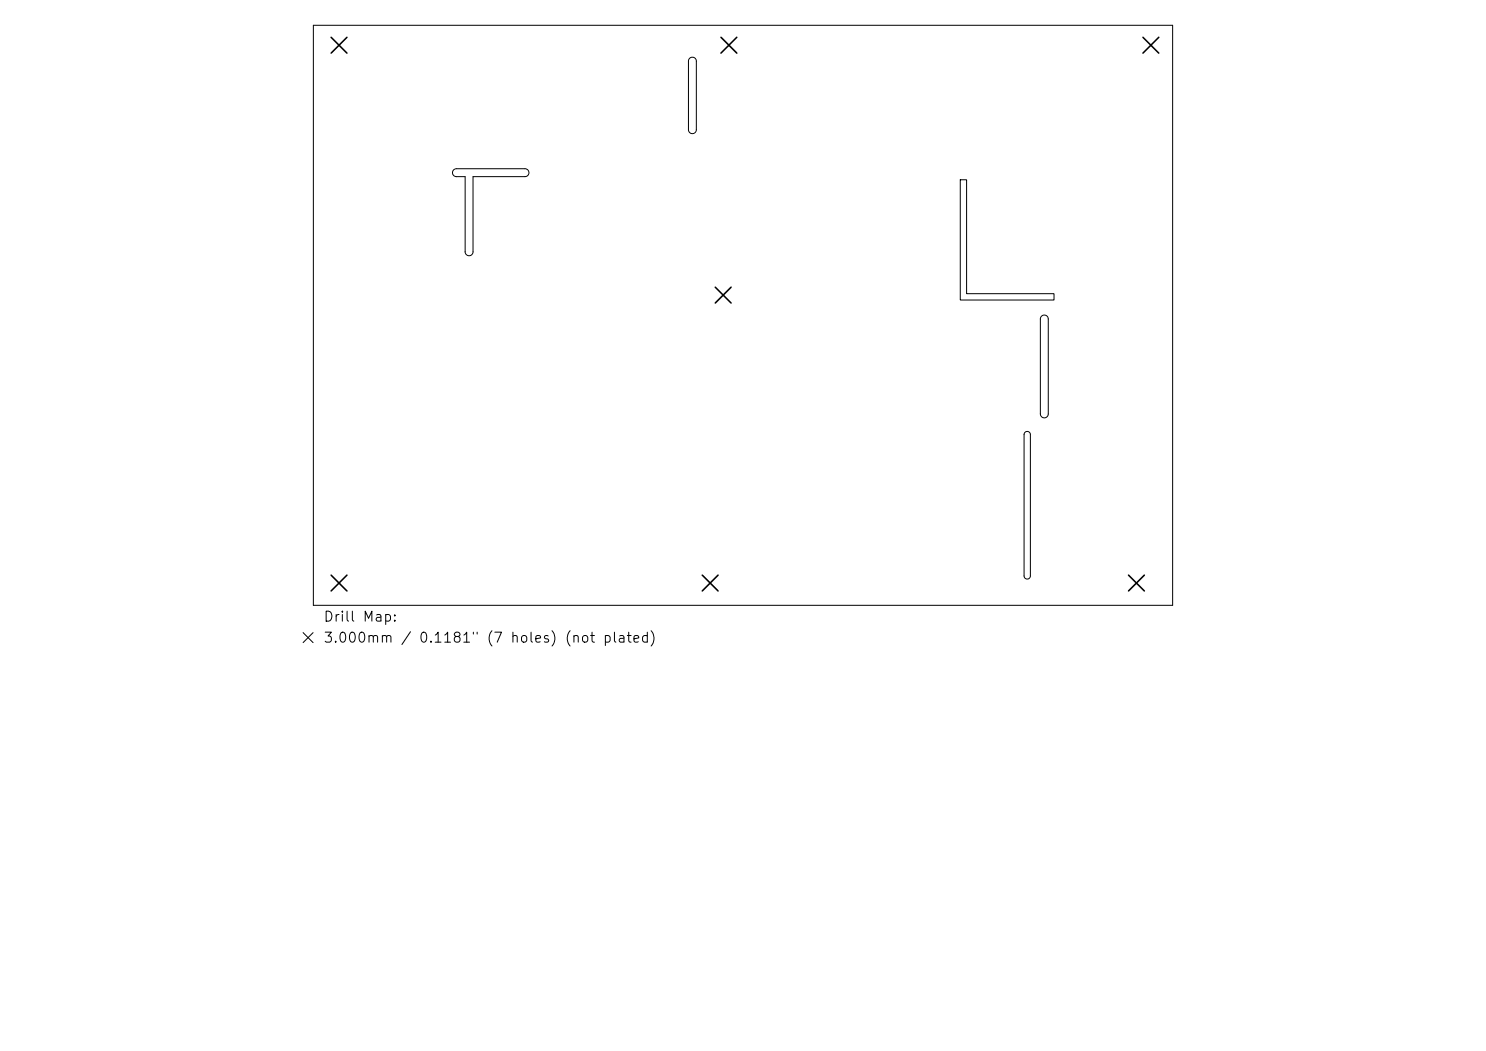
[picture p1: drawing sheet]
<svg xmlns="http://www.w3.org/2000/svg" width="297mm" height="210mm" viewBox="0 0 297 210" stroke-linecap="round" stroke-linejoin="round" font-family="sans-serif">
<defs><g id="words">
<g font-size="2">
<text x="64.5" y="124.7">Drill Map:</text>
<text x="64.5" y="128.9">3.000mm / 0.1181&quot; (7 holes) (not plated)</text>
</g>
</g></defs>
<path d="M62.6 5.1h171.8v115.9h-171.8zM137.8 11.7a.79 .79 0 0 1 .9-.2 .79 .79 0 0 1 .5 .7v13.7a.79 .79 0 0 1-.8 .8 .79 .79 0 0 1-.8-.8v-13.7zM90.7 33.9l.5-.2h13.7a.79 .79 0 0 1 .8 .8 .79 .79 0 0 1-.8 .8h-10.4v15a.79 .79 0 0 1-.7 .8 .79 .79 0 0 1-.8-.8v-15h-1.8a.79 .79 0 0 1-.7-.5 .79 .79 0 0 1 .2-.9zM191.9 35.9h1.3v22.8h17.5v1.2h-18.8zM208.2 63.2a.79 .79 0 0 1 .8-.2 .79 .79 0 0 1 .5 .7v19a.79 .79 0 0 1-.8 .8 .79 .79 0 0 1-.8-.8v-19zM204.9 86.4l.3-.2 .4 .1 .3 .5v28.3l-.1 .4-.5 .2-.4-.2-.2-.4v-28.3zM60.6 126.4l2 2M62.6 126.4l-2 2" fill="none" stroke="#000" stroke-width=".2"/>
<g fill="none" stroke="#000" stroke-width=".32">
<path d="M66.2 7.5l3.1 3.1M69.3 7.5l-3.1 3.1M144.1 7.5l3.2 3.1M147.3 7.5l-3.2 3.1M228.4 7.5l3.2 3.1M231.6 7.5l-3.2 3.1M143 57.4l3.1 3.1M146.1 57.4l-3.1 3.1M66.2 114.9l3.1 3.2M69.3 114.9l-3.1 3.2M140.4 114.9l3.1 3.2M143.5 114.9l-3.1 3.2"/>
<path d="M225.6 114.9l3.1 3.2M228.7 114.9l-3.1 3.2"/>
</g>
<use href="#words"/>
</svg>
